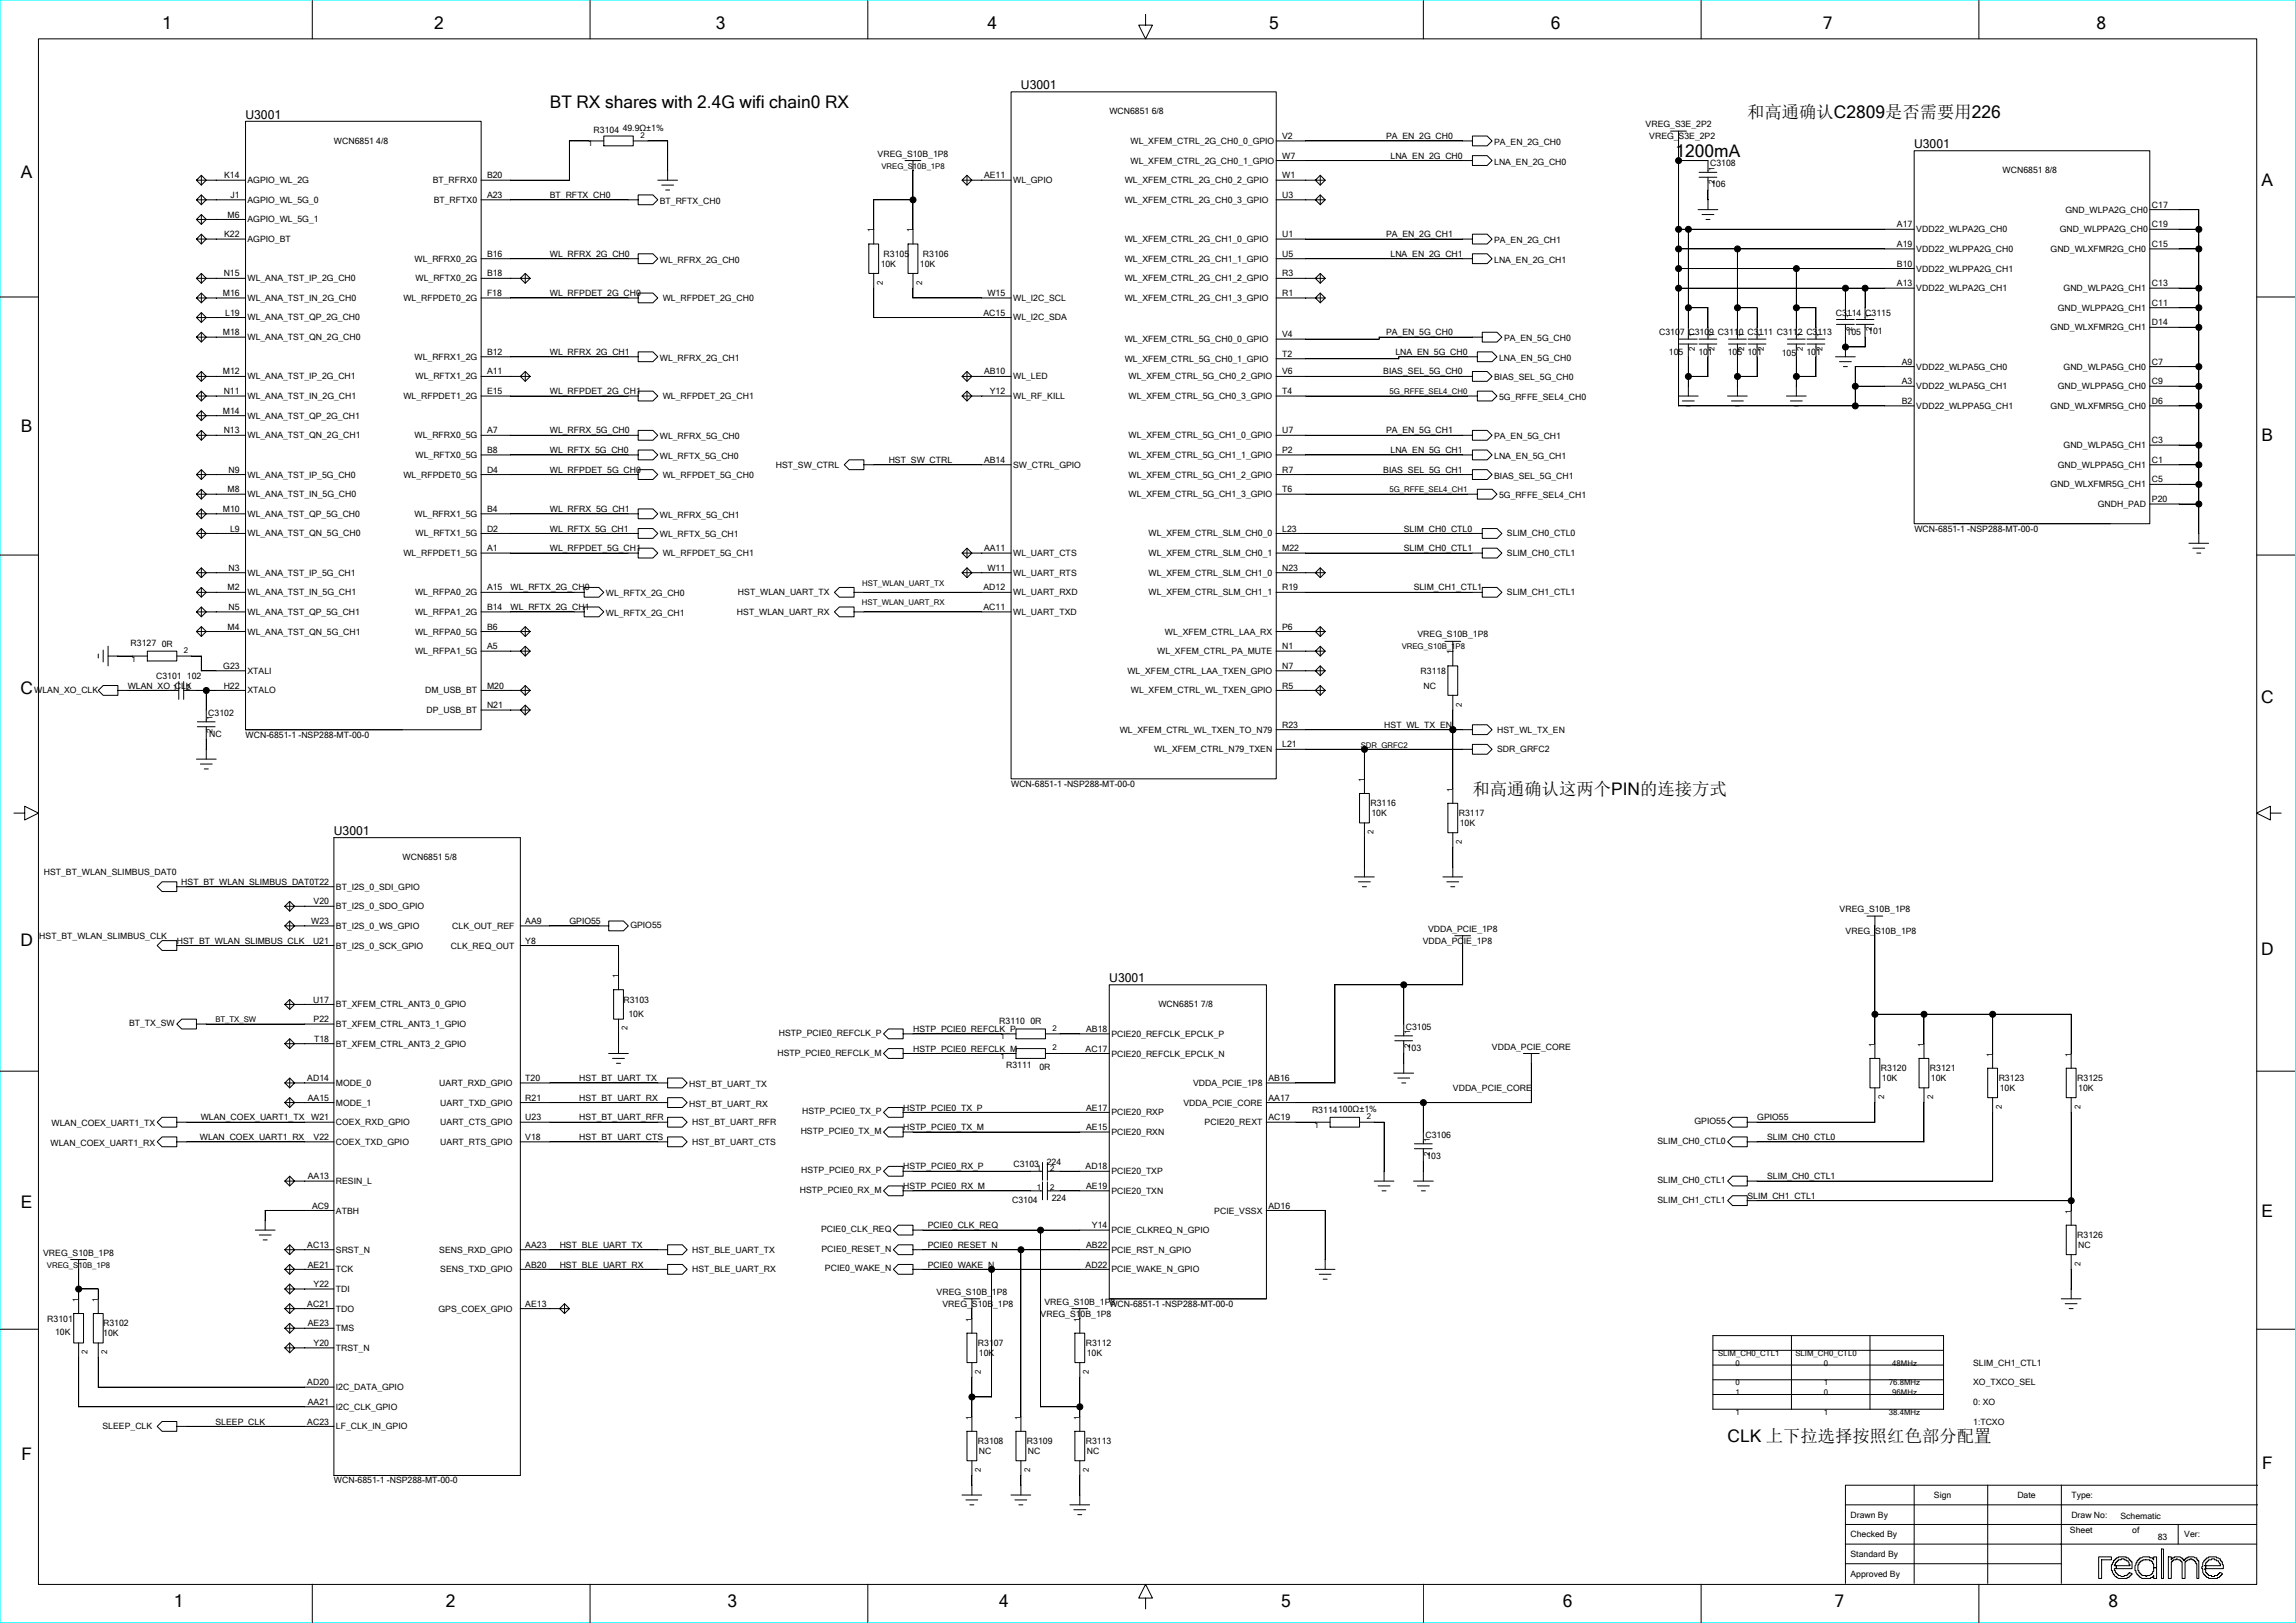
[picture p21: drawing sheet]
<svg xmlns="http://www.w3.org/2000/svg" width="297mm" height="210mm" viewBox="0 0 297 210" stroke-linecap="round" stroke-linejoin="round" font-family="sans-serif">
<defs><g id="words">
<g font-size="2.2">
<text x="21" y="3.8">1</text>
<text x="56.1" y="3.8">2</text>
<text x="92.6" y="3.8">3</text>
<text x="127.8" y="3.8">4</text>
<text x="164.2" y="3.8">5</text>
<text x="200.6" y="3.8">6</text>
<text x="235.8" y="3.8">7</text>
<text x="271.2" y="3.8">8</text>
<text x="71.1" y="14">BT RX shares with 2.4G wifi chain0 RX</text>
<text x="226" y="15.2">和高通确认C2809是否需要用226</text>
<text x="2.7" y="23">A</text>
<text x="216.7" y="20.3">1200mA</text>
<text x="292.6" y="24.1">A</text>
<text x="2.7" y="55.9">B</text>
<text x="292.6" y="57">B</text>
<text x="2.6" y="89.8">C</text>
<text x="292.5" y="90.9">C</text>
<text x="190.5" y="102.8">和高通确认这两个PIN的连接方式</text>
<text x="2.6" y="122.4">D</text>
<text x="292.5" y="123.5">D</text>
<text x="2.7" y="156.3">E</text>
<text x="292.6" y="157.4">E</text>
<text x="2.8" y="188.9">F</text>
<text x="223.5" y="186.6">CLK 上下拉选择按照红色部分配置</text>
<text x="292.6" y="190.1">F</text>
<text x="22.5" y="208">1</text>
<text x="57.7" y="208">2</text>
<text x="94.1" y="208">3</text>
<text x="129.3" y="208">4</text>
<text x="165.7" y="208">5</text>
<text x="202.2" y="208">6</text>
<text x="237.3" y="208">7</text>
<text x="272.7" y="208">8</text>
</g>
<g font-size="1.6">
<text x="132.1" y="11.6">U3001</text>
<text x="31.8" y="15.4">U3001</text>
<text x="247.6" y="19.2">U3001</text>
<text x="43.2" y="108.1">U3001</text>
<text x="143.5" y="127.1">U3001</text>
</g>
<g font-size="1.1">
<text x="76.8" y="17.2">R3104</text>
<text x="80.5" y="17">49.9Ω±1%</text>
<text x="143.5" y="14.8">WCN6851 6/8</text>
<text x="165.9" y="18">V2</text>
<text x="179.3" y="18">PA_EN_2G_CH0</text>
<text x="212.9" y="16.5">VREG_S3E_2P2</text>
<text x="213.3" y="18">VREG_S3E_2P2</text>
<text x="29" y="23.1">K14</text>
<text x="32" y="23.7">AGPIO_WL_2G</text>
<text x="43.2" y="18.6">WCN6851 4/8</text>
<text x="56" y="23.7">BT_RFRX0</text>
<text x="63" y="23.1">B20</text>
<text x="113.5" y="20.3">VREG_S10B_1P8</text>
<text x="127.3" y="23.1">AE11</text>
<text x="131.1" y="23.7">WL_GPIO</text>
<text x="145.5" y="23.7">WL_XFEM_CTRL_2G_CH0_2_GPIO</text>
<text x="146.2" y="18.6">WL_XFEM_CTRL_2G_CH0_0_GPIO</text>
<text x="146.2" y="21.2">WL_XFEM_CTRL_2G_CH0_1_GPIO</text>
<text x="165.9" y="23.1">W1</text>
<text x="165.9" y="20.5">W7</text>
<text x="179.9" y="20.5">LNA_EN_2G_CH0</text>
<text x="193.3" y="18.7">PA_EN_2G_CH0</text>
<text x="193.3" y="21.3">LNA_EN_2G_CH0</text>
<text x="221.2" y="21.5">C3108</text>
<text x="259.1" y="22.4">WCN6851 8/8</text>
<text x="29.4" y="28.1">M6</text>
<text x="29.8" y="25.6">J1</text>
<text x="32" y="26.2">AGPIO_WL_5G_0</text>
<text x="32" y="28.8">AGPIO_WL_5G_1</text>
<text x="56.1" y="26.2">BT_RFTX0</text>
<text x="63" y="25.6">A23</text>
<text x="71.1" y="25.6">BT_RFTX_CH0</text>
<text x="85.4" y="26.4">BT_RFTX_CH0</text>
<text x="145.5" y="26.2">WL_XFEM_CTRL_2G_CH0_3_GPIO</text>
<text x="165.9" y="25.6">U3</text>
<text x="221.3" y="24.2">106</text>
<text x="245.4" y="29.4">A17</text>
<text x="267.2" y="27.5">GND_WLPA2G_CH0</text>
<text x="278.4" y="29.4">C19</text>
<text x="278.4" y="26.9">C17</text>
<text x="28.9" y="35.8">N15</text>
<text x="29" y="30.7">K22</text>
<text x="32" y="31.3">AGPIO_BT</text>
<text x="53.6" y="33.9">WL_RFRX0_2G</text>
<text x="63" y="35.8">B18</text>
<text x="63" y="33.2">B16</text>
<text x="71.1" y="33.2">WL_RFRX_2G_CH0</text>
<text x="85.4" y="34">WL_RFRX_2G_CH0</text>
<text x="113.9" y="34.5">10K</text>
<text x="114.3" y="33.2">R3105</text>
<text x="119" y="34.5">10K</text>
<text x="119.4" y="33.2">R3106</text>
<text x="145.5" y="31.3">WL_XFEM_CTRL_2G_CH1_0_GPIO</text>
<text x="145.5" y="33.9">WL_XFEM_CTRL_2G_CH1_1_GPIO</text>
<text x="165.9" y="35.8">R3</text>
<text x="165.9" y="33.2">U5</text>
<text x="165.9" y="30.7">U1</text>
<text x="179.3" y="30.7">PA_EN_2G_CH1</text>
<text x="179.9" y="33.2">LNA_EN_2G_CH1</text>
<text x="193.3" y="31.4">PA_EN_2G_CH1</text>
<text x="193.3" y="34">LNA_EN_2G_CH1</text>
<text x="245.4" y="34.5">B10</text>
<text x="245.4" y="32">A19</text>
<text x="247.9" y="30">VDD22_WLPA2G_CH0</text>
<text x="247.9" y="32.6">VDD22_WLPPA2G_CH0</text>
<text x="247.9" y="35.1">VDD22_WLPPA2G_CH1</text>
<text x="265.3" y="32.6">GND_WLXFMR2G_CH0</text>
<text x="266.4" y="30">GND_WLPPA2G_CH0</text>
<text x="278.4" y="32">C15</text>
<text x="28.8" y="38.3">M16</text>
<text x="29.1" y="40.8">L19</text>
<text x="32" y="36.4">WL_ANA_TST_IP_2G_CH0</text>
<text x="32" y="38.9">WL_ANA_TST_IN_2G_CH0</text>
<text x="32" y="41.5">WL_ANA_TST_QP_2G_CH0</text>
<text x="52.2" y="38.9">WL_RFPDET0_2G</text>
<text x="53.8" y="36.4">WL_RFTX0_2G</text>
<text x="63" y="38.3">F18</text>
<text x="71.1" y="38.3">WL_RFPDET_2G_CH0</text>
<text x="85.7" y="38.9">WL_RFPDET_2G_CH0</text>
<text x="127.2" y="40.8">AC15</text>
<text x="127.7" y="38.3">W15</text>
<text x="131.1" y="38.9">WL_I2C_SCL</text>
<text x="131.1" y="41.5">WL_I2C_SDA</text>
<text x="145.5" y="36.4">WL_XFEM_CTRL_2G_CH1_2_GPIO</text>
<text x="145.5" y="38.9">WL_XFEM_CTRL_2G_CH1_3_GPIO</text>
<text x="165.9" y="38.3">R1</text>
<text x="237.5" y="40.8">C3114 C3115</text>
<text x="245.4" y="37">A13</text>
<text x="247.9" y="37.7">VDD22_WLPA2G_CH1</text>
<text x="266.2" y="40.2">GND_WLPPA2G_CH1</text>
<text x="266.9" y="37.7">GND_WLPA2G_CH1</text>
<text x="278.4" y="39.6">C11</text>
<text x="278.4" y="37">C13</text>
<text x="28.8" y="43.4">M18</text>
<text x="32" y="44">WL_ANA_TST_QN_2G_CH0</text>
<text x="53.6" y="46.6">WL_RFRX1_2G</text>
<text x="63" y="45.9">B12</text>
<text x="71.1" y="45.9">WL_RFRX_2G_CH1</text>
<text x="85.4" y="46.7">WL_RFRX_2G_CH1</text>
<text x="145.5" y="44.3">WL_XFEM_CTRL_5G_CH0_0_GPIO</text>
<text x="145.5" y="46.8">WL_XFEM_CTRL_5G_CH0_1_GPIO</text>
<text x="165.9" y="46.2">T2</text>
<text x="165.9" y="43.6">V4</text>
<text x="179.3" y="43.4">PA_EN_5G_CH0</text>
<text x="180.5" y="45.9">LNA_EN_5G_CH0</text>
<text x="193.9" y="46.7">LNA_EN_5G_CH0</text>
<text x="194.6" y="44.1">PA_EN_5G_CH0</text>
<text x="214.6" y="43.4">C3107 C3109 C3110 C3111 C3112 C3113</text>
<text x="215.9" y="45.9">105</text>
<text x="219.7" y="45.9">101</text>
<text x="223.5" y="45.9">105</text>
<text x="226" y="45.9">101</text>
<text x="230.5" y="46">105</text>
<text x="233.7" y="45.9">101</text>
<text x="238.9" y="43.4">105</text>
<text x="241.7" y="43.2">101</text>
<text x="246" y="47.2">A9</text>
<text x="247.9" y="47.8">VDD22_WLPA5G_CH0</text>
<text x="265.3" y="42.7">GND_WLXFMR2G_CH1</text>
<text x="266.9" y="47.8">GND_WLPA5G_CH0</text>
<text x="278.4" y="47.2">C7</text>
<text x="278.4" y="42.1">D14</text>
<text x="28.8" y="53.5">M14</text>
<text x="28.8" y="48.5">M12</text>
<text x="28.9" y="51">N11</text>
<text x="32" y="49.1">WL_ANA_TST_IP_2G_CH1</text>
<text x="32" y="51.6">WL_ANA_TST_IN_2G_CH1</text>
<text x="52.2" y="51.6">WL_RFPDET1_2G</text>
<text x="53.8" y="49.1">WL_RFTX1_2G</text>
<text x="63" y="51">E15</text>
<text x="63" y="48.5">A11</text>
<text x="71.1" y="51">WL_RFPDET_2G_CH1</text>
<text x="85.7" y="51.6">WL_RFPDET_2G_CH1</text>
<text x="127.3" y="48.5">AB10</text>
<text x="128" y="51">Y12</text>
<text x="131.1" y="49.1">WL_LED</text>
<text x="131.1" y="51.6">WL_RF_KILL</text>
<text x="146" y="49.1">WL_XFEM_CTRL_5G_CH0_2_GPIO</text>
<text x="146" y="51.6">WL_XFEM_CTRL_5G_CH0_3_GPIO</text>
<text x="165.9" y="51">T4</text>
<text x="165.9" y="48.5">V6</text>
<text x="178.9" y="48.5">BIAS_SEL_5G_CH0</text>
<text x="193.3" y="49.2">BIAS_SEL_5G_CH0</text>
<text x="193.9" y="51.8">5G_RFFE_SEL4_CH0</text>
<text x="246" y="52.3">B2</text>
<text x="246" y="49.7">A3</text>
<text x="247.9" y="50.4">VDD22_WLPA5G_CH1</text>
<text x="247.9" y="52.9">VDD22_WLPPA5G_CH1</text>
<text x="265.3" y="52.9">GND_WLXFMR5G_CH0</text>
<text x="266.2" y="50.4">GND_WLPPA5G_CH0</text>
<text x="278.4" y="52.3">D6</text>
<text x="278.4" y="49.7">C9</text>
<text x="28.9" y="56.1">N13</text>
<text x="32" y="54.2">WL_ANA_TST_QP_2G_CH1</text>
<text x="32" y="56.7">WL_ANA_TST_QN_2G_CH1</text>
<text x="53.6" y="56.7">WL_RFRX0_5G</text>
<text x="53.8" y="59.3">WL_RFTX0_5G</text>
<text x="63" y="58.6">B8</text>
<text x="63" y="56.1">A7</text>
<text x="71.1" y="56.1">WL_RFRX_5G_CH0</text>
<text x="71.1" y="58.6">WL_RFTX_5G_CH0</text>
<text x="85.4" y="56.8">WL_RFRX_5G_CH0</text>
<text x="85.4" y="59.4">WL_RFTX_5G_CH0</text>
<text x="115" y="59.9">HST_SW_CTRL</text>
<text x="127.3" y="59.9">AB14</text>
<text x="146" y="56.7">WL_XFEM_CTRL_5G_CH1_0_GPIO</text>
<text x="146" y="59.3">WL_XFEM_CTRL_5G_CH1_1_GPIO</text>
<text x="165.9" y="58.6">P2</text>
<text x="165.9" y="56.1">U7</text>
<text x="179.3" y="56.1">PA_EN_5G_CH1</text>
<text x="179.9" y="58.6">LNA_EN_5G_CH1</text>
<text x="193.3" y="56.8">PA_EN_5G_CH1</text>
<text x="193.3" y="59.4">LNA_EN_5G_CH1</text>
<text x="266.9" y="58">GND_WLPA5G_CH1</text>
<text x="278.4" y="59.9">C1</text>
<text x="278.4" y="57.3">C3</text>
<text x="29.4" y="63.7">M8</text>
<text x="29.6" y="61.2">N9</text>
<text x="32" y="61.8">WL_ANA_TST_IP_5G_CH0</text>
<text x="32" y="64.3">WL_ANA_TST_IN_5G_CH0</text>
<text x="52.2" y="61.8">WL_RFPDET0_5G</text>
<text x="63" y="61.2">D4</text>
<text x="71.1" y="61.2">WL_RFPDET_5G_CH0</text>
<text x="85.7" y="61.8">WL_RFPDET_5G_CH0</text>
<text x="100.4" y="60.5">HST_SW_CTRL</text>
<text x="131.1" y="60.5">SW_CTRL_GPIO</text>
<text x="146" y="61.8">WL_XFEM_CTRL_5G_CH1_2_GPIO</text>
<text x="146" y="64.3">WL_XFEM_CTRL_5G_CH1_3_GPIO</text>
<text x="165.9" y="63.7">T6</text>
<text x="165.9" y="61.2">R7</text>
<text x="178.9" y="61.2">BIAS_SEL_5G_CH1</text>
<text x="193.3" y="61.9">BIAS_SEL_5G_CH1</text>
<text x="193.9" y="64.5">5G_RFFE_SEL4_CH1</text>
<text x="265.3" y="63.1">GND_WLXFMR5G_CH1</text>
<text x="266.2" y="60.5">GND_WLPPA5G_CH1</text>
<text x="271.4" y="65.6">GNDH_PAD</text>
<text x="278.4" y="65">P20</text>
<text x="278.4" y="62.4">C5</text>
<text x="28.8" y="66.2">M10</text>
<text x="29.8" y="68.8">L9</text>
<text x="32" y="66.9">WL_ANA_TST_QP_5G_CH0</text>
<text x="32" y="69.4">WL_ANA_TST_QN_5G_CH0</text>
<text x="52.2" y="72">WL_RFPDET1_5G</text>
<text x="53.6" y="66.9">WL_RFRX1_5G</text>
<text x="53.8" y="69.4">WL_RFTX1_5G</text>
<text x="63" y="71.3">A1</text>
<text x="63" y="68.8">D2</text>
<text x="63" y="66.2">B4</text>
<text x="71.1" y="66.2">WL_RFRX_5G_CH1</text>
<text x="71.1" y="68.8">WL_RFTX_5G_CH1</text>
<text x="71.1" y="71.3">WL_RFPDET_5G_CH1</text>
<text x="85.4" y="67">WL_RFRX_5G_CH1</text>
<text x="85.4" y="69.5">WL_RFTX_5G_CH1</text>
<text x="85.7" y="72">WL_RFPDET_5G_CH1</text>
<text x="127.3" y="71.3">AA11</text>
<text x="131.1" y="72">WL_UART_CTS</text>
<text x="148.6" y="69.4">WL_XFEM_CTRL_SLM_CH0_0</text>
<text x="148.6" y="72">WL_XFEM_CTRL_SLM_CH0_1</text>
<text x="165.9" y="71.3">M22</text>
<text x="165.9" y="68.8">L23</text>
<text x="181.6" y="68.8">SLIM_CH0_CTL0</text>
<text x="181.6" y="71.3">SLIM_CH0_CTL1</text>
<text x="194.9" y="69.4">SLIM_CH0_CTL0</text>
<text x="194.9" y="72">SLIM_CH0_CTL1</text>
<text x="247.6" y="68.8">WCN-6851-1 -NSP288-MT-00-0</text>
<text x="29.4" y="76.4">M2</text>
<text x="29.6" y="73.9">N3</text>
<text x="32" y="74.5">WL_ANA_TST_IP_5G_CH1</text>
<text x="32" y="77">WL_ANA_TST_IN_5G_CH1</text>
<text x="53.7" y="77">WL_RFPA0_2G</text>
<text x="63" y="76.4">A15</text>
<text x="66" y="76.4">WL_RFTX_2G_CH0</text>
<text x="78.4" y="77.2">WL_RFTX_2G_CH0</text>
<text x="95.5" y="77">HST_WLAN_UART_TX</text>
<text x="127.2" y="76.4">AD12</text>
<text x="127.7" y="73.9">W11</text>
<text x="131.1" y="74.5">WL_UART_RTS</text>
<text x="131.1" y="77">WL_UART_RXD</text>
<text x="148.6" y="74.5">WL_XFEM_CTRL_SLM_CH1_0</text>
<text x="148.6" y="77">WL_XFEM_CTRL_SLM_CH1_1</text>
<text x="165.9" y="76.4">R19</text>
<text x="165.9" y="73.9">N23</text>
<text x="182.9" y="76.4">SLIM_CH1_CTL1</text>
<text x="194.9" y="77">SLIM_CH1_CTL1</text>
<text x="16.9" y="83.6">R3127</text>
<text x="20.9" y="83.7">0R</text>
<text x="29.4" y="81.5">M4</text>
<text x="29.6" y="78.9">N5</text>
<text x="32" y="79.6">WL_ANA_TST_QP_5G_CH1</text>
<text x="32" y="82.1">WL_ANA_TST_QN_5G_CH1</text>
<text x="53.7" y="79.6">WL_RFPA1_2G</text>
<text x="53.7" y="82.1">WL_RFPA0_5G</text>
<text x="63" y="81.5">B6</text>
<text x="63" y="78.9">B14</text>
<text x="66" y="78.9">WL_RFTX_2G_CH1</text>
<text x="78.4" y="79.7">WL_RFTX_2G_CH1</text>
<text x="95.3" y="79.6">HST_WLAN_UART_RX</text>
<text x="127.2" y="78.9">AC11</text>
<text x="131.1" y="79.6">WL_UART_TXD</text>
<text x="150.7" y="82.1">WL_XFEM_CTRL_LAA_RX</text>
<text x="165.9" y="81.5">P6</text>
<text x="183.4" y="82.5">VREG_S10B_1P8</text>
<text x="4.4" y="89.7">WLAN_XO_CLK</text>
<text x="16.5" y="89.1">WLAN_XO_CLK</text>
<text x="20.2" y="87.8">C3101</text>
<text x="24.2" y="87.8">102</text>
<text x="28.9" y="86.5">G23</text>
<text x="28.9" y="89.1">H22</text>
<text x="32" y="87.2">XTALI</text>
<text x="32" y="89.7">XTALO</text>
<text x="53.7" y="84.6">WL_RFPA1_5G</text>
<text x="55" y="89.7">DM_USB_BT</text>
<text x="63" y="89.1">M20</text>
<text x="63" y="84">A5</text>
<text x="145.8" y="87.2">WL_XFEM_CTRL_LAA_TXEN_GPIO</text>
<text x="146.3" y="89.7">WL_XFEM_CTRL_WL_TXEN_GPIO</text>
<text x="149.7" y="84.6">WL_XFEM_CTRL_PA_MUTE</text>
<text x="165.9" y="89.1">R5</text>
<text x="165.9" y="86.5">N7</text>
<text x="165.9" y="84">N1</text>
<text x="183.8" y="87.2">R3118</text>
<text x="184.1" y="89.1">NC</text>
<text x="26.9" y="92.6">C3102</text>
<text x="27.1" y="95.3">NC</text>
<text x="31.8" y="95.4">WCN-6851-1 -NSP288-MT-00-0</text>
<text x="55.2" y="92.3">DP_USB_BT</text>
<text x="63" y="91.6">N21</text>
<text x="144.8" y="94.8">WL_XFEM_CTRL_WL_TXEN_TO_N79</text>
<text x="165.9" y="94.2">R23</text>
<text x="179.1" y="94.2">HST_WL_TX_EN</text>
<text x="193.7" y="94.8">HST_WL_TX_EN</text>
<text x="130.8" y="101.8">WCN-6851-1 -NSP288-MT-00-0</text>
<text x="149.3" y="97.3">WL_XFEM_CTRL_N79_TXEN</text>
<text x="165.9" y="96.7">L21</text>
<text x="193.7" y="97.3">SDR_GRFC2</text>
<text x="177.3" y="104.3">R3116</text>
<text x="177.4" y="105.6">10K</text>
<text x="188.7" y="105.6">R3117</text>
<text x="188.8" y="106.9">10K</text>
<text x="5.7" y="113.2">HST_BT_WLAN_SLIMBUS_DAT0</text>
<text x="52.1" y="111.3">WCN6851 5/8</text>
<text x="23.4" y="114.5">HST_BT_WLAN_SLIMBUS_DAT0T22</text>
<text x="40.3" y="119.6">W23</text>
<text x="40.6" y="117">V20</text>
<text x="43.4" y="115.1">BT_I2S_0_SDI_GPIO</text>
<text x="43.4" y="117.7">BT_I2S_0_SDO_GPIO</text>
<text x="68" y="119.6">AA9</text>
<text x="73.7" y="119.6">GPIO55</text>
<text x="238" y="118">VREG_S10B_1P8</text>
<text x="5.1" y="121.5">HST_BT_WLAN_SLIMBUS_CLK</text>
<text x="22.9" y="122.1">HST_BT_WLAN_SLIMBUS_CLK</text>
<text x="40.5" y="122.1">U21</text>
<text x="43.4" y="120.2">BT_I2S_0_WS_GPIO</text>
<text x="43.4" y="122.7">BT_I2S_0_SCK_GPIO</text>
<text x="58.3" y="122.7">CLK_REQ_OUT</text>
<text x="58.5" y="120.2">CLK_OUT_REF</text>
<text x="68" y="122.1">Y8</text>
<text x="81.5" y="120.1">GPIO55</text>
<text x="184" y="122.1">VDDA_PCIE_1P8</text>
<text x="184.7" y="120.6">VDDA_PCIE_1P8</text>
<text x="238.7" y="120.8">VREG_S10B_1P8</text>
<text x="40.5" y="129.7">U17</text>
<text x="43.4" y="130.4">BT_XFEM_CTRL_ANT3_0_GPIO</text>
<text x="80.7" y="129.7">R3103</text>
<text x="81.3" y="131.6">10K</text>
<text x="149.9" y="130.4">WCN6851 7/8</text>
<text x="16.7" y="132.8">BT_TX_SW</text>
<text x="40.6" y="132.3">P22</text>
<text x="40.6" y="134.8">T18</text>
<text x="43.4" y="132.9">BT_XFEM_CTRL_ANT3_1_GPIO</text>
<text x="43.4" y="135.4">BT_XFEM_CTRL_ANT3_2_GPIO</text>
<text x="100.6" y="136.6">HSTP_PCIE0_REFCLK_M</text>
<text x="100.8" y="134">HSTP_PCIE0_REFCLK_P</text>
<text x="118.1" y="133.5">HSTP_PCIE0_REFCLK_P</text>
<text x="118.1" y="136.1">HSTP_PCIE0_REFCLK_M</text>
<text x="129.3" y="132.5">R3110</text>
<text x="133.3" y="132.6">0R</text>
<text x="140.4" y="136.1">AC17</text>
<text x="140.5" y="133.5">AB18</text>
<text x="143.8" y="134.2">PCIE20_REFCLK_EPCLK_P</text>
<text x="143.8" y="136.7">PCIE20_REFCLK_EPCLK_N</text>
<text x="181.9" y="133.3">C3105</text>
<text x="182" y="135.9">103</text>
<text x="193" y="135.8">VDDA_PCIE_CORE</text>
<text x="39.7" y="139.9">AD14</text>
<text x="39.8" y="142.4">AA15</text>
<text x="43.4" y="140.5">MODE_0</text>
<text x="43.4" y="143.1">MODE_1</text>
<text x="56.8" y="140.5">UART_RXD_GPIO</text>
<text x="57" y="143.1">UART_TXD_GPIO</text>
<text x="68" y="142.4">R21</text>
<text x="68" y="139.9">T20</text>
<text x="74.9" y="139.9">HST_BT_UART_TX</text>
<text x="74.9" y="142.4">HST_BT_UART_RX</text>
<text x="89.2" y="140.6">HST_BT_UART_TX</text>
<text x="89.2" y="143.2">HST_BT_UART_RX</text>
<text x="116.8" y="143.7">HSTP_PCIE0_TX_P</text>
<text x="130.2" y="138.2">R3111</text>
<text x="134.4" y="138.5">0R</text>
<text x="140.5" y="143.7">AE17</text>
<text x="153.1" y="143.1">VDDA_PCIE_CORE</text>
<text x="154.3" y="140.5">VDDA_PCIE_1P8</text>
<text x="164.1" y="142.4">AA17</text>
<text x="164.1" y="139.9">AB16</text>
<text x="187.9" y="141.2">VDDA_PCIE_CORE</text>
<text x="243.3" y="138.6">R3120</text>
<text x="243.4" y="139.9">10K</text>
<text x="249.7" y="138.6">R3121</text>
<text x="249.8" y="139.9">10K</text>
<text x="258.5" y="139.9">R3123</text>
<text x="258.7" y="141.2">10K</text>
<text x="268.7" y="139.9">R3125</text>
<text x="268.8" y="141.2">10K</text>
<text x="6.5" y="148.3">WLAN_COEX_UART1_RX</text>
<text x="6.7" y="145.7">WLAN_COEX_UART1_TX</text>
<text x="25.8" y="147.5">WLAN_COEX_UART1_RX</text>
<text x="26" y="145">WLAN_COEX_UART1_TX</text>
<text x="40.3" y="145">W21</text>
<text x="40.6" y="147.5">V22</text>
<text x="43.4" y="145.6">COEX_RXD_GPIO</text>
<text x="43.4" y="148.1">COEX_TXD_GPIO</text>
<text x="57" y="145.6">UART_CTS_GPIO</text>
<text x="57" y="148.1">UART_RTS_GPIO</text>
<text x="68" y="147.5">V18</text>
<text x="68" y="145">U23</text>
<text x="74.9" y="145">HST_BT_UART_RFR</text>
<text x="74.9" y="147.5">HST_BT_UART_CTS</text>
<text x="89.5" y="145.6">HST_BT_UART_RFR</text>
<text x="89.5" y="148.1">HST_BT_UART_CTS</text>
<text x="103.6" y="146.7">HSTP_PCIE0_TX_M</text>
<text x="103.8" y="144.2">HSTP_PCIE0_TX_P</text>
<text x="116.8" y="146.2">HSTP_PCIE0_TX_M</text>
<text x="140.5" y="146.2">AE15</text>
<text x="143.8" y="144.3">PCIE20_RXP</text>
<text x="143.8" y="146.9">PCIE20_RXN</text>
<text x="155.8" y="145.6">PCIE20_REXT</text>
<text x="164.1" y="145">AC19</text>
<text x="169.7" y="144">R3114100Ω±1%</text>
<text x="184.4" y="147.2">C3106</text>
<text x="184.5" y="149.9">103</text>
<text x="214.4" y="148">SLIM_CH0_CTL0</text>
<text x="219.2" y="145.5">GPIO55</text>
<text x="227.3" y="145">GPIO55</text>
<text x="228.6" y="147.5">SLIM_CH0_CTL0</text>
<text x="39.8" y="152.6">AA13</text>
<text x="43.4" y="153.2">RESIN_L</text>
<text x="103.5" y="154.4">HSTP_PCIE0_RX_M</text>
<text x="103.6" y="151.8">HSTP_PCIE0_RX_P</text>
<text x="116.8" y="151.3">HSTP_PCIE0_RX_P</text>
<text x="116.8" y="153.8">HSTP_PCIE0_RX_M</text>
<text x="130.9" y="155.6">C3104</text>
<text x="131.1" y="151">C3103</text>
<text x="135.4" y="150.7">224</text>
<text x="136" y="155.4">224</text>
<text x="140.4" y="151.3">AD18</text>
<text x="140.5" y="153.8">AE19</text>
<text x="143.8" y="151.9">PCIE20_TXP</text>
<text x="143.8" y="154.5">PCIE20_TXN</text>
<text x="214.4" y="155.6">SLIM_CH1_CTL1</text>
<text x="214.4" y="153.1">SLIM_CH0_CTL1</text>
<text x="226" y="155.1">SLIM_CH1_CTL1</text>
<text x="228.6" y="152.6">SLIM_CH0_CTL1</text>
<text x="39.7" y="161.5">AC13</text>
<text x="40.4" y="156.4">AC9</text>
<text x="43.4" y="157">ATBH</text>
<text x="68" y="161.5">AA23</text>
<text x="72.4" y="161.5">HST_BLE_UART_TX</text>
<text x="106.2" y="159.4">PCIE0_CLK_REQ</text>
<text x="106.3" y="162">PCIE0_RESET_N</text>
<text x="120" y="161.5">PCIE0_RESET_N</text>
<text x="120" y="158.9">PCIE0_CLK_REQ</text>
<text x="140.5" y="161.5">AB22</text>
<text x="141.2" y="158.9">Y14</text>
<text x="143.8" y="159.6">PCIE_CLKREQ_N_GPIO</text>
<text x="157.1" y="157">PCIE_VSSX</text>
<text x="164.1" y="156.4">AD16</text>
<text x="268.7" y="160.2">R3126</text>
<text x="268.8" y="161.5">NC</text>
<text x="5.6" y="162.5">VREG_S10B_1P8</text>
<text x="39.8" y="164">AE21</text>
<text x="40.6" y="166.5">Y22</text>
<text x="43.4" y="162.1">SRST_N</text>
<text x="43.4" y="164.6">TCK</text>
<text x="43.4" y="167.2">TDI</text>
<text x="56.8" y="162.1">SENS_RXD_GPIO</text>
<text x="57" y="164.6">SENS_TXD_GPIO</text>
<text x="68" y="164">AB20</text>
<text x="72.4" y="164">HST_BLE_UART_RX</text>
<text x="89.5" y="162.1">HST_BLE_UART_TX</text>
<text x="89.5" y="164.6">HST_BLE_UART_RX</text>
<text x="106.7" y="164.5">PCIE0_WAKE_N</text>
<text x="120" y="164">PCIE0_WAKE_N</text>
<text x="121.1" y="167.6">VREG_S10B_1P8</text>
<text x="140.4" y="164">AD22</text>
<text x="143.8" y="162.1">PCIE_RST_N_GPIO</text>
<text x="143.8" y="164.6">PCIE_WAKE_N_GPIO</text>
<text x="6.1" y="171.1">R3101</text>
<text x="7.1" y="172.8">10K</text>
<text x="13.3" y="172.9">10K</text>
<text x="13.3" y="171.6">R3102</text>
<text x="39.7" y="169.1">AC21</text>
<text x="39.8" y="171.6">AE23</text>
<text x="43.4" y="169.7">TDO</text>
<text x="43.4" y="172.3">TMS</text>
<text x="56.7" y="169.7">GPS_COEX_GPIO</text>
<text x="68" y="169.1">AE13</text>
<text x="121.9" y="169.1">VREG_S10B_1P8</text>
<text x="134.6" y="170.4">VREG_S10B_1P8</text>
<text x="135.1" y="168.8">VREG_S10B_1P8</text>
<text x="143.5" y="169.1">WCN-6851-1 -NSP288-MT-00-0</text>
<text x="39.7" y="179.2">AD20</text>
<text x="40.6" y="174.2">Y20</text>
<text x="43.4" y="174.8">TRST_N</text>
<text x="43.4" y="179.9">I2C_DATA_GPIO</text>
<text x="126.5" y="174.2">R3107</text>
<text x="126.6" y="175.4">10K</text>
<text x="140.5" y="174.2">R3112</text>
<text x="140.6" y="175.4">10K</text>
<text x="255.2" y="176.7">SLIM_CH1_CTL1</text>
<text x="255.2" y="179.2">XO_TXCO_SEL</text>
<text x="13.3" y="185">SLEEP_CLK</text>
<text x="27.9" y="184.3">SLEEP_CLK</text>
<text x="39.7" y="184.3">AC23</text>
<text x="39.8" y="181.8">AA21</text>
<text x="43.4" y="182.4">I2C_CLK_GPIO</text>
<text x="43.4" y="185">LF_CLK_IN_GPIO</text>
<text x="255.2" y="181.8">0: XO</text>
<text x="255.2" y="184.3">1:TCXO</text>
<text x="43.2" y="191.9">WCN-6851-1 -NSP288-MT-00-0</text>
<text x="126.5" y="186.9">R3108</text>
<text x="126.6" y="188.1">NC</text>
<text x="132.8" y="186.9">R3109</text>
<text x="133" y="188.1">NC</text>
<text x="140.5" y="186.9">R3113</text>
<text x="140.6" y="188.1">NC</text>
<text x="239.4" y="196.4">Drawn By</text>
<text x="250.2" y="193.8">Sign</text>
<text x="261" y="193.8">Date</text>
<text x="267.9" y="193.8">Type:</text>
<text x="267.9" y="196.4">Draw No:</text>
<text x="274.3" y="196.5">Schematic</text>
<text x="239.4" y="198.9">Checked By</text>
<text x="239.4" y="201.5">Standard By</text>
<text x="267.8" y="198.4">Sheet</text>
<text x="275.8" y="198.4">of</text>
<text x="279.1" y="199.3">83</text>
<text x="282.6" y="198.9">Ver:</text>
<text x="239.4" y="204">Approved By</text>
</g>
<g font-size="1">
<text x="82.8" y="17.8">2</text>
<text x="76.1" y="18.9">1</text>
<text x="114" y="21.8">VREG_S10B_1P8</text>
<text x="221.8" y="23.8" transform="rotate(-90 221.8 23.8)">2</text>
<text x="221.8" y="22.1" transform="rotate(-90 221.8 22.1)">1</text>
<text x="113" y="30.1" transform="rotate(-90 113 30.1)">1</text>
<text x="118.1" y="30.1" transform="rotate(-90 118.1 30.1)">1</text>
<text x="114.2" y="36.8" transform="rotate(-90 114.2 36.8)">2</text>
<text x="119.3" y="36.8" transform="rotate(-90 119.3 36.8)">2</text>
<text x="239.6" y="41.1" transform="rotate(-90 239.6 41.1)">1</text>
<text x="242.1" y="41.1" transform="rotate(-90 242.1 41.1)">1</text>
<text x="219.3" y="45.4" transform="rotate(-90 219.3 45.4)">2</text>
<text x="219.3" y="43.7" transform="rotate(-90 219.3 43.7)">1</text>
<text x="221.8" y="45.4" transform="rotate(-90 221.8 45.4)">2</text>
<text x="221.8" y="43.7" transform="rotate(-90 221.8 43.7)">1</text>
<text x="225.6" y="45.4" transform="rotate(-90 225.6 45.4)">2</text>
<text x="225.6" y="43.7" transform="rotate(-90 225.6 43.7)">1</text>
<text x="228.1" y="45.4" transform="rotate(-90 228.1 45.4)">2</text>
<text x="228.1" y="43.7" transform="rotate(-90 228.1 43.7)">1</text>
<text x="233.2" y="45.4" transform="rotate(-90 233.2 45.4)">2</text>
<text x="233.2" y="43.7" transform="rotate(-90 233.2 43.7)">1</text>
<text x="235.8" y="45.4" transform="rotate(-90 235.8 45.4)">2</text>
<text x="235.8" y="43.7" transform="rotate(-90 235.8 43.7)">1</text>
<text x="239.6" y="42.8" transform="rotate(-90 239.6 42.8)">2</text>
<text x="242.1" y="42.8" transform="rotate(-90 242.1 42.8)">2</text>
<text x="179.7" y="51">5G_RFFE_SEL4_CH0</text>
<text x="179.7" y="63.7">5G_RFFE_SEL4_CH1</text>
<text x="111.5" y="75.8">HST_WLAN_UART_TX</text>
<text x="111.5" y="78.3">HST_WLAN_UART_RX</text>
<text x="17" y="85.6">1</text>
<text x="22.4" y="89.2">1</text>
<text x="23.8" y="84.5">2</text>
<text x="24.1" y="89.2">2</text>
<text x="181.3" y="84">VREG_S10B_1P8</text>
<text x="187.9" y="84.7" transform="rotate(-90 187.9 84.7)">1</text>
<text x="27.5" y="94.9" transform="rotate(-90 27.5 94.9)">2</text>
<text x="27.5" y="93.2" transform="rotate(-90 27.5 93.2)">1</text>
<text x="189.1" y="91.4" transform="rotate(-90 189.1 91.4)">2</text>
<text x="176" y="96.7">SDR_GRFC2</text>
<text x="176.5" y="101.2" transform="rotate(-90 176.5 101.2)">1</text>
<text x="177.7" y="107.9" transform="rotate(-90 177.7 107.9)">2</text>
<text x="187.9" y="102.5" transform="rotate(-90 187.9 102.5)">1</text>
<text x="189.1" y="109.2" transform="rotate(-90 189.1 109.2)">2</text>
<text x="80" y="126.6" transform="rotate(-90 80 126.6)">1</text>
<text x="27.9" y="132.3">BT_TX_SW</text>
<text x="81.2" y="133.3" transform="rotate(-90 81.2 133.3)">2</text>
<text x="129.4" y="134.5">1</text>
<text x="129.4" y="137">1</text>
<text x="136.2" y="133.4">2</text>
<text x="136.2" y="135.9">2</text>
<text x="182.4" y="135.5" transform="rotate(-90 182.4 135.5)">2</text>
<text x="182.4" y="133.8" transform="rotate(-90 182.4 133.8)">1</text>
<text x="242.5" y="135.5" transform="rotate(-90 242.5 135.5)">1</text>
<text x="248.9" y="135.5" transform="rotate(-90 248.9 135.5)">1</text>
<text x="257.8" y="136.7" transform="rotate(-90 257.8 136.7)">1</text>
<text x="267.9" y="136.7" transform="rotate(-90 267.9 136.7)">1</text>
<text x="243.7" y="142.2" transform="rotate(-90 243.7 142.2)">2</text>
<text x="250.1" y="142.2" transform="rotate(-90 250.1 142.2)">2</text>
<text x="258.9" y="143.5" transform="rotate(-90 258.9 143.5)">2</text>
<text x="269.1" y="143.5" transform="rotate(-90 269.1 143.5)">2</text>
<text x="170" y="145.9">1</text>
<text x="176.8" y="144.8">2</text>
<text x="185" y="149.5" transform="rotate(-90 185 149.5)">2</text>
<text x="185" y="147.8" transform="rotate(-90 185 147.8)">1</text>
<text x="134.1" y="151.5">1</text>
<text x="134.1" y="154">1</text>
<text x="135.8" y="151.5">2</text>
<text x="135.8" y="154">2</text>
<text x="267.9" y="157" transform="rotate(-90 267.9 157)">1</text>
<text x="6.1" y="164">VREG_S10B_1P8</text>
<text x="269.1" y="163.8" transform="rotate(-90 269.1 163.8)">2</text>
<text x="10.2" y="168.5" transform="rotate(-90 10.2 168.5)">1</text>
<text x="12.7" y="168.5" transform="rotate(-90 12.7 168.5)">1</text>
<text x="125.7" y="171" transform="rotate(-90 125.7 171)">1</text>
<text x="139.7" y="171" transform="rotate(-90 139.7 171)">1</text>
<text x="11.3" y="175.2" transform="rotate(-90 11.3 175.2)">2</text>
<text x="13.9" y="175.2" transform="rotate(-90 13.9 175.2)">2</text>
<text x="126.9" y="177.8" transform="rotate(-90 126.9 177.8)">2</text>
<text x="140.9" y="177.8" transform="rotate(-90 140.9 177.8)">2</text>
<text x="222.2" y="175.5">SLIM_CH0_CTL1</text>
<text x="224.5" y="179.3">0</text>
<text x="224.5" y="176.7">0</text>
<text x="232.3" y="175.5">SLIM_CH0_CTL0</text>
<text x="235.9" y="179.3">1</text>
<text x="235.9" y="176.7">0</text>
<text x="244.3" y="179.3">76.8MHz</text>
<text x="244.8" y="176.7">48MHz</text>
<text x="125.7" y="183.7" transform="rotate(-90 125.7 183.7)">1</text>
<text x="132.1" y="183.7" transform="rotate(-90 132.1 183.7)">1</text>
<text x="139.7" y="183.7" transform="rotate(-90 139.7 183.7)">1</text>
<text x="224.5" y="180.5">1</text>
<text x="224.5" y="183.1">1</text>
<text x="235.9" y="180.5">0</text>
<text x="235.9" y="183.1">1</text>
<text x="244.3" y="183.1">38.4MHz</text>
<text x="244.8" y="180.5">96MHz</text>
<text x="126.9" y="190.5" transform="rotate(-90 126.9 190.5)">2</text>
<text x="133.2" y="190.5" transform="rotate(-90 133.2 190.5)">2</text>
<text x="140.9" y="190.5" transform="rotate(-90 140.9 190.5)">2</text>
</g>
</g></defs>
<path d="M0 0h296.9v210h-296.9z" fill="none" stroke="#0ff" stroke-width=".13"/>
<g fill="none" stroke="#000" stroke-width=".13">
<path d="M5 5h286.9v200h-286.9zM31.8 15.7h30.4v78.7h-30.4zM40.4 .1v4.9M73.6 18.2h4.5M73.7 18.2v5.1h-11.5M76.3 .1v4.9M78.1 17.6h3.8v1.3h-3.8zM81.9 18.2h4.5v5.1M112.3 .1v4.9M130.8 11.9h34.3v88.9h-34.3zM148.2 1.9v1.3h.9l-.9 1.8-.9-1.8h.9M165.1 18.2h25.4"/>
<path d="M184.1 .1v4.9M190.5 17.6h1.9l.6 .6-.6 .7h-1.9zM216.1 17h2M217.1 17v35.5h30.5M220 .1v4.9M247.6 19.5h30.5v48.3h-30.5zM256 .1v4.9M0 38.4h5M25.4 23.3l.6 .7 .7-.7-.7-.6-.6 .6h6.4M25.4 25.9l.6 .6 .7-.6-.7-.7-.6 .7h6.4M25.4 28.4l.6 .6 .7-.6-.7-.6-.6 .6h6.4M25.4 30.9l.6 .7 .7-.7-.7-.6-.6 .6h6.4"/>
<path d="M25.4 36l.6 .7 .7-.7-.7-.6-.6 .6h6.4M25.4 38.6l.6 .6 .7-.6-.7-.7-.6 .7h6.4M26 22.7v1.3M26 25.2v1.3M26 27.8v1.2M26 30.3v1.3M26 35.4v1.3M26 37.9v1.3M62.2 33.5h20.4M62.2 38.6h20.4M62.2 25.9h20.4M62.2 36h5.1"/>
<path d="M67.3 36h1.3l-.7-.6-.6 .6 .6 .7 .7-.7M67.9 35.4v1.3M82.5 32.8h2l.6 .7-.6 .6h-2zM82.5 37.9h2l.6 .7-.6 .6h-2zM82.5 25.2h2l.6 .7-.6 .6h-2zM85.1 23.3h2.5M85.6 24h1.5M86.1 24.6h.5M112.4 31.6h1.3v3.8h-1.3zM113 35.4v5.7M117.1 20.8h2M117.5 31.6h1.2v3.8h-1.2z"/>
<path d="M118.1 38.6h12.7M118.1 25.9h-5.1v5.7M118.1 20.8v10.8M118.1 35.4v3.2M124.4 23.3l.7 .7 .6-.7-.6-.6-.7 .6h1.3M125.1 22.7v1.3M125.7 23.3h5.1M165.1 33.5h25.4M165.1 38.6h5.1M165.1 25.9h5.1M165.1 23.3h5.1M165.1 20.8h25.4"/>
<path d="M165.1 30.9h25.4M165.1 36h5.1M170.1 23.3h1.3l-.6-.6-.7 .6 .7 .7 .6-.7M170.1 25.9h1.3l-.6-.7-.7 .7 .7 .6 .6-.6M170.1 36h1.3l-.6-.6-.7 .6 .7 .7 .6-.7M170.1 38.6h1.3l-.6-.7-.7 .7 .7 .6 .6-.6M170.8 22.7v1.3M170.8 25.2v1.3M170.8 35.4v1.3M170.8 37.9v1.3M190.5 20.1h1.9l.6 .7-.6 .6h-1.9zM190.5 30.3h1.9l.6 .6-.6 .7h-1.9z"/>
<path d="M190.5 32.8h1.9l.6 .7-.6 .6h-1.9zM217.1 20.8h3.8v1.5M217.1 37.3h30.5M217.1 29.7h30.5M217.1 32.2h30.5M217.1 34.7h30.5M218.4 39.8h2.5v4.1M218.4 29.7v14.2M219.7 27.1h2.5M219.8 22.9h2.3M219.8 22.3h2.3M220.2 27.8h1.5"/>
<path d="M220.7 28.4h.5M220.9 22.9v4.2M224.7 39.8h2.6v4.1M224.7 32.2v11.7M232.4 39.8h2.5v4.1M232.4 34.7v9.2M238.7 37.3v4M241.3 37.3v4M278.1 27.1h6.3v43.2M278.1 39.8h6.3M278.1 37.3h6.3M278.1 32.2h6.3"/>
<path d="M284.4 29.7h-6.3M291.9 38.4h5M25.4 41.1l.6 .6 .7-.6-.7-.7-.6 .7h6.4M25.4 43.6l.6 .7 .7-.7-.7-.6-.6 .6h6.4M25.4 48.7l.6 .6 .7-.6-.7-.6-.6 .6h6.4M25.4 51.2l.6 .7 .7-.7-.7-.6-.6 .6h6.4M25.4 53.8l.6 .6 .7-.6-.7-.7-.6 .7h6.4M25.4 56.3l.6 .7 .7-.7-.7-.6-.6 .6h6.4M26 40.4v1.3M26 43v1.3M26 48.1v1.3M26 50.6v1.3"/>
<path d="M26 53.1v1.3M26 55.7v1.3M62.2 46.2h20.4M62.2 51.2h20.4M62.2 56.3h20.4M62.2 58.9h20.4M62.2 48.7h5.1M67.3 48.7h1.3l-.7-.6-.6 .6 .6 .6 .7-.6M67.9 48.1v1.3M82.5 45.5h2l.6 .7-.6 .6h-2zM82.5 50.6h2l.6 .6-.6 .7h-2zM82.5 55.7h2l.6 .6-.6 .7h-2z"/>
<path d="M82.5 58.2h2l.6 .7-.6 .6h-2zM113 41.1h17.8M124.4 48.7l.7 .6 .6-.6-.6-.6-.7 .6h1.3M124.4 51.2l.7 .7 .6-.7-.6-.6-.7 .6h1.3M125.1 48.1v1.3M125.1 50.6v1.3M125.7 51.2h5.1M125.7 48.7h5.1M165.1 51.2h26M165.1 56.3h25.4M165.1 58.9h25.4M165.1 48.7h25.4"/>
<path d="M165.1 46.4h15.8M178.4 43.6h13.3M178.4 43.6v.3h-13.3M190.5 55.7h1.9l.6 .6-.6 .7h-1.9zM190.5 58.2h1.9l.6 .7-.6 .6h-1.9zM190.5 48.1h1.9l.6 .6-.6 .6h-1.9zM191.1 45.5h1.9l.6 .7-.6 .6h-1.9zM191.1 50.6h1.9l.6 .6-.6 .7h-1.9zM191.1 46.2h-10.2v.2M191.7 43h1.9l.7 .6-.7 .7h-1.9zM217.1 51.2h2.6M217.2 44.5h2.3"/>
<path d="M217.2 43.9h2.3M217.6 51.9h1.6M218.4 44.5v6.7M219.8 44.5h2.3M219.8 43.9h2.3M220.9 44.5v4.2h-2.5M223.5 51.2h2.5M223.6 44.5h2.3M223.6 43.9h2.3M224 51.9h1.5M224.7 44.5v6.7M226.1 44.5h2.3"/>
<path d="M226.1 43.9h2.3M227.3 44.5v4.2h-2.6M231.1 51.2h2.5M231.2 44.5h2.3M231.2 43.9h2.3M231.6 51.9h1.5M232.4 44.5v6.7M233.8 44.5h2.3M233.8 43.9h2.3M234.9 44.5v4.2h-2.5M237.4 46.2h2.6M237.6 42h2.3"/>
<path d="M237.6 41.3h2.3M237.9 46.8h1.6M238.5 47.4h.5M238.7 44.9h2.6M238.7 42v4.2M240 50h7.6M240.1 42h2.3M240.1 41.3h2.3M241.3 42v2.9M247.6 47.4h-7.6v5.1M278.1 52.5h6.3M278.1 57.6h6.3"/>
<path d="M278.1 50h6.3M278.1 42.4h6.3M284.4 47.4h-6.3M0 71.8h5M25.4 61.4l.6 .6 .7-.6-.7-.6-.6 .6h6.4M25.4 63.9l.6 .7 .7-.7-.7-.6-.6 .6h6.4M25.4 66.5l.6 .6 .7-.6-.7-.7-.6 .7h6.4M25.4 69l.6 .7 .7-.7-.7-.6-.6 .6h6.4M25.4 74.1l.6 .6 .7-.6-.7-.6-.6 .6h6.4M25.4 76.6l.6 .7 .7-.7-.7-.6-.6 .6h6.4M25.4 79.2l.6 .6 .7-.6-.7-.7-.6 .7h6.4M26 60.8v1.3"/>
<path d="M26 63.3v1.3M26 65.8v1.3M26 68.4v1.3M26 73.5v1.3M26 76v1.3M26 78.5v1.3M62.2 76.6h13.4M62.2 61.4h20.4M62.2 66.5h20.4M62.2 69h20.4M62.2 71.6h20.4M62.2 79.2h13.4"/>
<path d="M75.6 76h1.9l.6 .6-.6 .7h-1.9zM75.6 78.5h1.9l.6 .7-.6 .6h-1.9zM82.5 60.8h2l.6 .6-.6 .6h-2zM82.5 65.8h2l.6 .7-.6 .6h-2zM82.5 68.4h2l.6 .6-.6 .7h-2zM82.5 70.9h2l.6 .7-.6 .6h-2zM107.9 76.6l.7-.6h1.9v1.3h-1.9zM107.9 79.2l.7-.7h1.9v1.3h-1.9zM109.2 60.1l.6-.6h1.9v1.3h-1.9zM110.5 76.6h20.3M110.5 79.2h20.3M111.7 60.1h19.1"/>
<path d="M124.4 71.6l.7 .6 .6-.6-.6-.7-.7 .7h1.3M124.4 74.1l.7 .6 .6-.6-.6-.6-.7 .6h1.3M125.1 70.9v1.3M125.1 73.5v1.3M125.7 71.6h5.1M125.7 74.1h5.1M165.1 76.6h26.6M165.1 61.4h25.4M165.1 69h26.6M165.1 71.6h26.6M165.1 63.9h26M165.1 74.1h5.1"/>
<path d="M170.1 74.1h1.3l-.6-.6-.7 .6 .7 .6 .6-.6M170.8 73.5v1.3M190.5 60.8h1.9l.6 .6-.6 .6h-1.9zM191.1 63.3h1.9l.6 .6-.6 .7h-1.9zM191.7 68.4h1.9l.7 .6-.7 .7h-1.9zM191.7 70.9h1.9l.7 .7-.7 .6h-1.9zM191.7 76h1.9l.7 .6-.7 .7h-1.9zM252.7 67.8h20.3M278.1 65.2h6.3M278.1 62.7h6.3M283.1 70.3h2.6M283.7 70.9h1.5"/>
<path d="M284.2 71.6h.5M284.4 60.1h-6.3M291.9 71.8h5M12.7 89.3l.6-.6h2v1.3h-2zM12.7 84.6v.5M13.3 84.1v1.6M14 84.9h5.1M14 83.6v2.6M15.2 89.3h7.9M19.1 84.3h3.8v1.2h-3.8zM22.9 84.9h3.1v1.9h5.8M23.1 88.2v2.3"/>
<path d="M23.8 89.3h8M23.8 88.2v2.3M25.4 81.7l.6 .6 .7-.6-.7-.6-.6 .6h6.4M25.4 98.2h2.6M25.5 94h2.3M25.5 93.4h2.3M25.9 98.9h1.6M26 81.1v1.3M26.4 99.5h.5M26.7 89.3v4.1M26.7 94v4.2M31.7 94.4h20.4"/>
<path d="M62.2 89.3h5.1M62.2 81.7h5.1M62.2 84.3h5.1M62.2 91.9h5.1M67.3 81.7h1.3l-.7-.6-.6 .6 .6 .6 .7-.6M67.3 84.3h1.3l-.7-.7-.6 .7 .6 .6 .7-.6M67.3 89.3h1.3l-.7-.6-.6 .6 .6 .7 .7-.7M67.3 91.9h1.3l-.7-.7-.6 .7 .6 .6 .7-.6M67.9 81.1v1.3M67.9 83.6v1.3M67.9 88.7v1.3M67.9 91.2v1.3"/>
<path d="M165.1 89.3h5.1M165.1 97h25.4M165.1 94.4h25.4M165.1 81.7h5.1M165.1 84.3h5.1M165.1 86.8h5.1M170.1 81.7h1.3l-.6-.6-.7 .6 .7 .6 .6-.6M170.1 86.8h1.3l-.6-.6-.7 .6 .7 .6 .6-.6M170.1 89.3h1.3l-.6-.6-.7 .6 .7 .7 .6-.7M170.1 84.3h1.3l-.6-.7-.7 .7 .7 .6 .6-.6M170.8 81.1v1.3M170.8 83.6v1.3"/>
<path d="M170.8 86.2v1.2M170.8 88.7v1.3M176.5 97v5.7M186.9 83h2M187.3 86.2h1.3v3.8h-1.3zM187.9 83v3.2M187.9 90v13.9M190.5 96.3h1.9l.6 .7-.6 .6h-1.9zM190.5 93.8h1.9l.6 .6-.6 .6h-1.9zM1.8 105.2h1.4v-.9l1.8 .9-1.8 .9v-.9M20.3 114.7l.7-.6h1.9v1.3h-1.9zM22.9 114.7h20.3"/>
<path d="M36.8 117.3l.7 .6 .6-.6-.6-.7-.7 .7h6.4M36.8 119.8l.7 .6 .6-.6-.6-.6-.7 .6h6.4M37.5 116.6v1.3M37.5 119.2v1.2M43.2 108.4h24.1M43.2 108.4v82.5M67.3 119.8h11.5M67.3 108.4v82.5h-24.1M78.7 119.2h1.9l.7 .6-.7 .6h-1.9zM175.2 113.5h2.6M175.7 114.1h1.6M175.9 102.7h1.2v3.8h-1.2z"/>
<path d="M176.2 114.7h.6M176.5 106.5v7M186.6 113.5h2.6M187.2 114.1h1.5M187.3 103.9h1.3v3.8h-1.3zM187.7 114.7h.5M187.9 107.7v5.8M241.5 118.5h2M242.5 118.5v18.5M293.7 105.2v-.9l-1.8 .9 1.8 .9v-.9h1.4M0 138.6h5M20.3 122.3l.7-.6h1.9v1.3h-1.9z"/>
<path d="M22.9 122.3h20.3M22.9 132.5l.6-.6h1.9v1.2h-1.9zM25.4 132.5h17.8M36.8 130l.7 .6 .6-.6-.6-.7-.7 .7h6.4M36.8 135l.7 .7 .6-.7-.6-.6-.7 .6h6.4M37.5 129.3v1.3M37.5 134.4v1.3M37.5 139.5v1.3M67.3 122.3h12.7v5.8M78.7 136.3h2.6M79.2 136.9h1.6M79.4 128.1h1.2v3.8h-1.2z"/>
<path d="M79.7 137.6h.6M80 131.9v4.4M86.4 139.5h1.9l.6 .6-.6 .7h-1.9zM114.3 133.8l.6-.7h1.9v1.3h-1.9zM114.3 136.3l.6-.6h1.9v1.2h-1.9zM116.8 136.3h14.6M116.8 133.8h14.6M131.4 133.1h3.8v1.3h-3.8zM131.4 135.7h3.8v1.2h-3.8zM135.2 136.3h8.3M135.2 133.8h8.3M143.5 127.4h20.3v40.7h-20.3z"/>
<path d="M180.3 138.9h2.6M180.4 134.7h2.3M180.4 134h2.3M180.8 139.5h1.6M181.6 127.4v6.6M181.6 134.7v4.2M188.2 121.1h2M189.2 121.1v6.3M189.2 127.4h-16.5v12.7h-8.9M197.1 136.3h2M198.1 136.3v6.4h-34.3M241.9 136.9h1.3v3.9h-1.3z"/>
<path d="M242.5 131.2h25.4v7M248.2 136.9h1.3v3.9h-1.3zM248.9 131.2v5.8M257.1 138.2h1.3v3.8h-1.3zM257.8 131.2v7M267.3 138.2h1.3v3.8h-1.3zM291.9 138.6h5M20.3 145.2l.7-.6h1.9v1.2h-1.9zM20.3 147.7l.7-.6h1.9v1.3h-1.9zM22.9 145.2h20.3M22.9 147.7h20.3M33 159.2h2.6"/>
<path d="M33.5 159.8h1.6M34.3 156.6h8.9M34.3 156.6v2.6M36.8 142.7l.7 .6 .6-.6-.6-.7-.7 .7h6.4M36.8 140.1l.7 .7 .6-.7-.6-.6-.7 .6h6.4M36.8 152.8l.7 .6 .6-.6-.6-.6-.7 .6h6.4M37.5 142v1.3M37.5 152.2v1.3M67.3 140.1h19.1M67.3 142.7h19.1M67.3 145.2h19.1M67.3 147.7h19.1"/>
<path d="M86.4 142h1.9l.6 .7-.6 .6h-1.9zM86.4 144.6h1.9l.6 .6-.6 .6h-1.9zM86.4 147.1h1.9l.6 .6-.6 .7h-1.9zM114.3 151.6l.6-.7h1.9v1.3h-1.9zM114.3 154.1l.6-.7h1.9v1.3h-1.9zM114.3 143.9l.6-.6h1.9v1.3h-1.9zM114.3 146.5l.6-.7h1.9v1.3h-1.9zM115.6 159.2l.6-.7h1.9v1.3h-1.9zM116.8 154.1h18.1M116.8 151.6h18.1M116.8 143.9h26.7M116.8 146.5h26.7"/>
<path d="M118.1 159.2h25.4M134.6 159.2v22.8h5.1M134.9 150.4v2.3M134.9 152.9v2.3M135.5 154.1h8M135.5 151.6h8M135.5 150.4v2.3M135.5 152.9v2.3M163.8 145.2h8.3M163.8 156.6h7.6v7.6M172.1 144.6h3.8v1.2h-3.8zM175.9 145.2h3.1v7.6"/>
<path d="M177.8 152.8h2.5M178.3 153.4h1.5M178.8 154.1h.5M181.3 140.1h.5M182.8 152.8h2.6M183 148.6h2.3M183 148h2.3M183.4 153.4h1.5M183.9 154.1h.5M184.1 142.7v5.3M184.1 148.6v4.2M223.5 155.4l.6-.7h1.9v1.3h-1.9z"/>
<path d="M223.5 152.8l.6-.6h1.9v1.2h-1.9zM223.5 147.7l.6-.6h1.9v1.3h-1.9zM223.5 145.2l.6-.6h1.9v1.2h-1.9zM226 155.4h41.9M242.5 140.7v4.5h-16.5M248.9 140.7v7h-22.9M257.8 142v10.8h-31.8M267.3 158.5h1.3v3.8h-1.3zM267.9 142v16.5M0 172h5M9.1 163h2.1M9.5 170h1.3v3.8h-1.3z"/>
<path d="M10.2 166.8h2.5v3.2M10.2 163v7M10.2 173.8v8.2M12.1 170h1.2v3.8h-1.2zM12.7 173.8v5.7h30.5M34 160.4h.6M36.8 161.7l.7 .6 .6-.6-.6-.6-.7 .6h6.4M36.8 166.8l.7 .6 .6-.6-.6-.7-.7 .7h6.4M36.8 164.2l.7 .7 .6-.7-.6-.6-.7 .6h6.4M36.8 169.3l.7 .7 .6-.7-.6-.6-.7 .6h6.4M36.8 171.9l.7 .6 .6-.6-.6-.7-.7 .7h6.4M36.8 174.4l.7 .6 .6-.6-.6-.6-.7 .6h6.4"/>
<path d="M37.5 161.1v1.2M37.5 163.6v1.3M37.5 166.1v1.3M37.5 168.7v1.3M37.5 171.2v1.3M37.5 173.8v1.2M67.3 161.7h19.1M67.3 164.2h19.1M67.3 169.3h5.1M72.4 169.3h1.3l-.7-.6-.6 .6 .6 .7 .7-.7M73 168.7v1.3M86.4 161.1h1.9l.6 .6-.6 .6h-1.9z"/>
<path d="M86.4 163.6h1.9l.6 .6-.6 .7h-1.9zM115.6 161.7l.6-.6h1.9v1.2h-1.9zM115.6 164.2l.6-.6h1.9v1.3h-1.9zM118.1 161.7h25.4M118.1 164.2h25.4M124.7 168.1h2M125.1 172.5h1.3v3.8h-1.3zM125.7 168.1v4.4M125.7 176.3v8.9M128.3 164.2v16.6M132.1 161.7v23.5M138.7 169.3h2"/>
<path d="M139 172.5h1.3v3.8h-1.3zM139.7 169.3v3.2M139.7 176.3v8.9M143.5 168.1h20.3M170.1 164.2h2.6M170.6 164.9h1.6M171.2 165.5h.5M221.6 174.7h29.8M221.6 176.6h29.8M221.6 178.5h29.8M231.7 172.8v9.6M241.9 172.8v9.6"/>
<path d="M266.6 168.1h2.6M267.1 168.7h1.6M267.7 169.3h.5M267.9 162.3v5.8M291.9 172h5M10.2 182h33M20.3 184.6l.7-.7h1.9v1.3h-1.9zM22.9 184.6h20.3M124.4 193.4h2.6M124.9 194.1h1.6M125.1 185.2h1.3v3.8h-1.3zM125.5 194.7h.5"/>
<path d="M125.7 180.8h2.6M125.7 189v4.4M130.8 193.4h2.5M131.3 194.1h1.5M131.4 185.2h1.3v3.8h-1.3zM131.8 194.7h.5M132.1 189v4.4M138.4 194.7h2.5M138.9 195.3h1.5M139 185.2h1.3v3.8h-1.3zM139.4 196h.5M139.7 189v5.7"/>
<path d="M221.6 182.3h29.8M221.6 182.4v-9.6h29.8v9.6M221.6 180.4h29.8M238.7 194.7h53.3M238.7 199.8h53.2M238.7 197.3h53.2M247.6 192.2v12.7M257.1 192.2v12.7M266.6 192.2v12.7M281.8 197.2v2.6M292 192.2h-53.3v12.7M40.4 205v5"/>
<path d="M76.3 205v5M112.3 205v5M148.2 206.8h.9l-.9-1.8-.9 1.8h.9v1.4M184.1 205v5M220 205v5M238.7 202.3h27.9M256 205v5M271.5 201.4h1.6v.4h-1.2v2.4h-.4zM273.6 201.7h.2v-.1h.2v-.2h1v.2h.3l.1 .2h.1v.2l.3 .1v.9h-2v-.4h1.7v-.1h-.1l-.1-.5-.5-.2v-.1l-.8 .1-.1 .3-.3 .1v.3h-.1v.1h.3v.4h-.3v.2h.1v.3h.2v.1l.2 .1v.2l.8 .1v-.1h.4l.1-.3h.1v-.1l.4 .1v.1l-.3 .2-.1 .2h-.2v.1h-1.2l-.2-.1v-.1h-.2l-.1-.3h-.1l-.1-.5h-.2v-.7h.2l.1-.5h.1zM276.6 201.8h.1l.1-.2h.3l.1-.2h.9v.2h.4l.1 .2v-.4h.4v1.4h-.4v-.5h-.1v-.2h-.2v-.1h-.2v-.2h-.9v.2h-.3v.1l-.2 .1v.3h-.1v.7h.1v.3l.2 .1 .2 .3h.5v.1h.1v-.1h.4l.2-.2v-.1h.2v-.3h.1v-.5h.4v1.4h-.4v-.3v.1h-.1v.1h-.3v.1h-1.1l-.3-.1-.1-.2h-.1v-.2h-.2l-.1-.4a1.02 1.02 0 0 1 0-1zM279.6 200.4h.3v3.8h-.3zM280.5 201.4h.4v.4l.1-.2h.3v-.2h.7l.3 .2v.1h.1l.1 .3v-.2l.3-.1v-.1h.2v-.2h.8l.1 .2h.3v.2l.2 .2v2.2h-.2v-1.9h-.2v-.2h-.1v-.1h-.1v-.2h-.3v-.1h-.2v.1h-.3l-.2 .2v.1h-.2v2.1h-.3v-2.1l-.3-.1v-.2h-.2l-.2-.1h-.1v.1h-.4v.2l-.2 .1v2.1h-.4z"/>
<path d="M285.1 202h.1v-.2l.2-.1v-.1h.3v-.2h1v.2l.5 .1v.3l.3 .1v.4h.1v.5h-2.3v-.4h1.9v-.3h-.1l-.1-.3h-.3v-.2h-.2v-.1h-.4v.1h-.4l-.1 .3-.3 .1v.4h-.1h.1v.4h-.1v.1h.1v.4h.1v.1h.2l.1 .3h.4v.1l.7-.1 .2-.3h.1v-.1l.4 .1v.1h-.2v.2h-.1l-.1 .2h-.3v.1h-1.1v-.1h-.3l-.1-.2h-.1v-.2h-.1l-.2-.2v-.5h-.1z"/>
<circle cx="118.1" cy="25.9" r=".39"/>
<circle cx="217.1" cy="29.7" r=".39"/>
<circle cx="217.1" cy="32.2" r=".39"/>
<circle cx="217.1" cy="37.3" r=".39"/>
<circle cx="217.1" cy="34.8" r=".39"/>
<circle cx="217.1" cy="20.8" r=".39"/>
<circle cx="218.4" cy="39.8" r=".39"/>
<circle cx="218.4" cy="29.7" r=".39"/>
<circle cx="224.8" cy="39.8" r=".39"/>
<circle cx="224.8" cy="32.2" r=".39"/>
<circle cx="232.4" cy="39.8" r=".39"/>
<circle cx="232.4" cy="34.8" r=".39"/>
<circle cx="238.7" cy="37.3" r=".39"/>
<circle cx="241.3" cy="37.3" r=".39"/>
<circle cx="284.4" cy="29.7" r=".39"/>
<circle cx="284.4" cy="39.8" r=".39"/>
<circle cx="284.4" cy="37.3" r=".39"/>
<circle cx="284.4" cy="32.2" r=".39"/>
<circle cx="218.4" cy="48.7" r=".39"/>
<circle cx="224.8" cy="48.7" r=".39"/>
<circle cx="232.4" cy="48.7" r=".39"/>
<circle cx="238.7" cy="44.9" r=".39"/>
<circle cx="240" cy="50" r=".39"/>
<circle cx="240" cy="52.5" r=".39"/>
<circle cx="284.4" cy="47.4" r=".39"/>
<circle cx="284.4" cy="57.6" r=".39"/>
<circle cx="284.4" cy="52.5" r=".39"/>
<circle cx="284.4" cy="42.4" r=".39"/>
<circle cx="284.4" cy="50" r=".39"/>
<circle cx="284.4" cy="62.7" r=".39"/>
<circle cx="284.4" cy="60.1" r=".39"/>
<circle cx="284.4" cy="65.2" r=".39"/>
<circle cx="26.7" cy="89.3" r=".39"/>
<circle cx="176.5" cy="97" r=".39"/>
<circle cx="187.9" cy="94.4" r=".39"/>
<circle cx="181.6" cy="127.4" r=".39"/>
<circle cx="242.5" cy="131.2" r=".39"/>
<circle cx="248.9" cy="131.2" r=".39"/>
<circle cx="257.8" cy="131.2" r=".39"/>
<circle cx="134.6" cy="159.2" r=".39"/>
<circle cx="184.1" cy="142.7" r=".39"/>
<circle cx="267.9" cy="155.4" r=".39"/>
<circle cx="10.2" cy="166.8" r=".39"/>
<circle cx="128.3" cy="164.2" r=".39"/>
<circle cx="132.1" cy="161.7" r=".39"/>
<circle cx="125.7" cy="180.8" r=".39"/>
<circle cx="139.7" cy="182" r=".39"/>
</g>
<g fill="#000">
<path d="M118.1 37.3v1.3z" fill-rule="evenodd"/>
<path d="M217.1 29.7h1.3z" fill-rule="evenodd"/>
<path d="M220.9 24.6v1.3z" fill-rule="evenodd"/>
<path d="M178.4 43.6v.3z" fill-rule="evenodd"/>
<path d="M180.9 46.2v.2z" fill-rule="evenodd"/>
<path d="M218.4 48.7v1.3z" fill-rule="evenodd"/>
<path d="M224.7 48.7v1.3z" fill-rule="evenodd"/>
<path d="M232.4 48.7v1.3z" fill-rule="evenodd"/>
<path d="M238.7 43.6v1.3z" fill-rule="evenodd"/>
<path d="M241.3 43.6v1.3z" fill-rule="evenodd"/>
<path d="M15.3 84.9h1.9z" fill-rule="evenodd"/>
<path d="M24.8 84.9h1.2z" fill-rule="evenodd"/>
<path d="M26 84.9v1.9z" fill-rule="evenodd"/>
<path d="M26.7 95.7v1.3z" fill-rule="evenodd"/>
<path d="M25.4 89.3h1.3z" fill-rule="evenodd"/>
<path d="M26.7 89.3h1.3z" fill-rule="evenodd"/>
<path d="M26 86.8h2z" fill-rule="evenodd"/>
<path d="M187.9 94.4h1.3z" fill-rule="evenodd"/>
<path d="M80 133.8v1.2z" fill-rule="evenodd"/>
<path d="M181.6 136.3v1.3z" fill-rule="evenodd"/>
<path d="M34.3 156.6v1.3z" fill-rule="evenodd"/>
<path d="M177.8 145.2h1.2z" fill-rule="evenodd"/>
<path d="M184.1 150.3v1.3z" fill-rule="evenodd"/>
<path d="M267.9 155.4v1.2z" fill-rule="evenodd"/>
<path d="M10.2 166.8v1.3z" fill-rule="evenodd"/>
<path d="M12.7 166.8v1.3z" fill-rule="evenodd"/>
<path d="M125.7 169.3v1.3z" fill-rule="evenodd"/>
<path d="M125.7 190.9v1.3z" fill-rule="evenodd"/>
<path d="M132.1 190.9v1.3z" fill-rule="evenodd"/>
<path d="M139.7 182v1.3z" fill-rule="evenodd"/>
<circle cx="118.1" cy="25.9" r=".39"/>
<circle cx="217.1" cy="20.8" r=".39"/>
<circle cx="217.1" cy="29.7" r=".39"/>
<circle cx="217.1" cy="37.3" r=".39"/>
<circle cx="217.1" cy="34.8" r=".39"/>
<circle cx="217.1" cy="32.2" r=".39"/>
<circle cx="218.4" cy="29.7" r=".39"/>
<circle cx="218.4" cy="39.8" r=".39"/>
<circle cx="224.8" cy="39.8" r=".39"/>
<circle cx="224.8" cy="32.2" r=".39"/>
<circle cx="232.4" cy="39.8" r=".39"/>
<circle cx="232.4" cy="34.8" r=".39"/>
<circle cx="238.7" cy="37.3" r=".39"/>
<circle cx="241.3" cy="37.3" r=".39"/>
<circle cx="284.4" cy="29.7" r=".39"/>
<circle cx="284.4" cy="37.3" r=".39"/>
<circle cx="284.4" cy="39.8" r=".39"/>
<circle cx="284.4" cy="32.2" r=".39"/>
<circle cx="218.4" cy="48.7" r=".39"/>
<circle cx="224.8" cy="48.7" r=".39"/>
<circle cx="232.4" cy="48.7" r=".39"/>
<circle cx="238.7" cy="44.9" r=".39"/>
<circle cx="240" cy="50" r=".39"/>
<circle cx="240" cy="52.5" r=".39"/>
<circle cx="284.4" cy="42.4" r=".39"/>
<circle cx="284.4" cy="47.4" r=".39"/>
<circle cx="284.4" cy="50" r=".39"/>
<circle cx="284.4" cy="52.5" r=".39"/>
<circle cx="284.4" cy="57.6" r=".39"/>
<circle cx="284.4" cy="60.1" r=".39"/>
<circle cx="284.4" cy="62.7" r=".39"/>
<circle cx="284.4" cy="65.2" r=".39"/>
<circle cx="26.7" cy="89.3" r=".39"/>
<circle cx="176.5" cy="97" r=".39"/>
<circle cx="187.9" cy="94.4" r=".39"/>
<circle cx="181.6" cy="127.4" r=".39"/>
<circle cx="242.5" cy="131.2" r=".39"/>
<circle cx="248.9" cy="131.2" r=".39"/>
<circle cx="257.8" cy="131.2" r=".39"/>
<circle cx="134.6" cy="159.2" r=".39"/>
<circle cx="184.1" cy="142.7" r=".39"/>
<circle cx="267.9" cy="155.4" r=".39"/>
<circle cx="10.2" cy="166.8" r=".39"/>
<circle cx="128.3" cy="164.2" r=".39"/>
<circle cx="132.1" cy="161.7" r=".39"/>
<circle cx="125.7" cy="180.8" r=".39"/>
<circle cx="139.7" cy="182" r=".39"/>
</g>
<use href="#words"/>
</svg>
